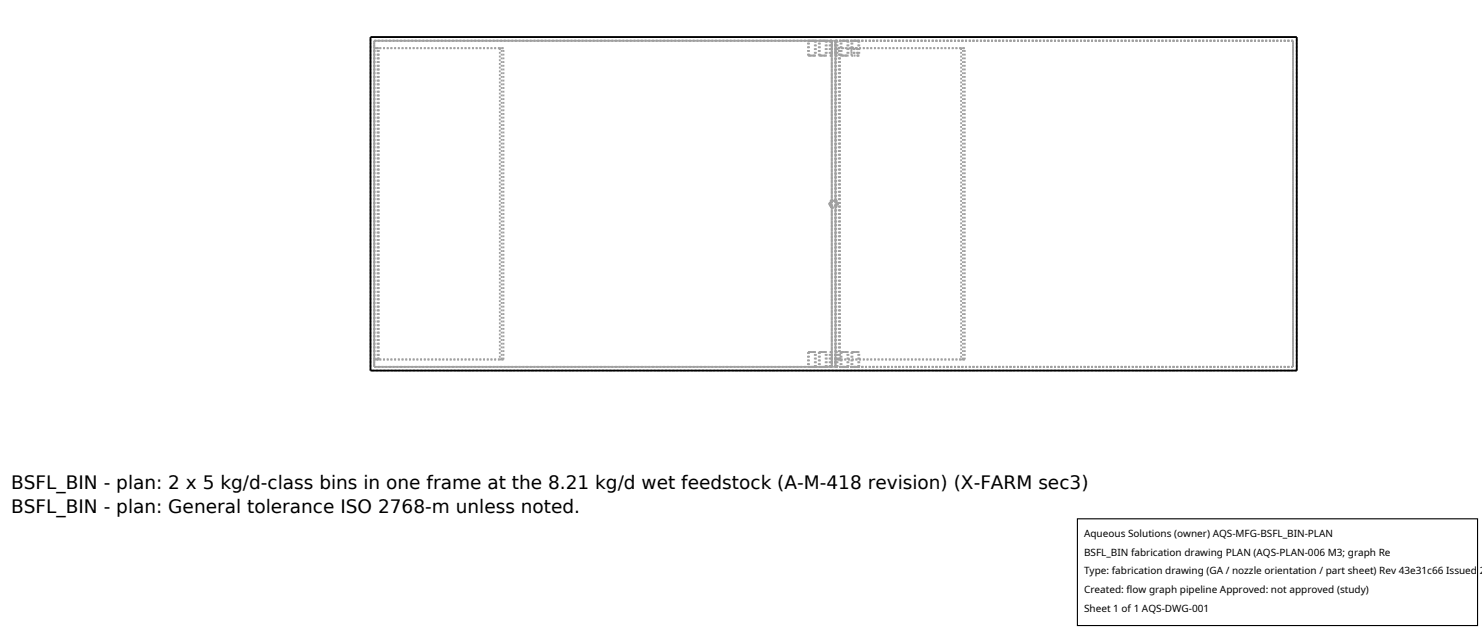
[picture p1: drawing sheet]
<svg xmlns="http://www.w3.org/2000/svg" width="212mm" height="90mm" viewBox="0 0 212 90" stroke-linecap="round" stroke-linejoin="round" font-family="sans-serif">
<defs><g id="words">
<g font-size="2.6">
<text x="1.6" y="69.8">BSFL_BIN - plan: 2 x 5 kg/d-class bins in one frame at the 8.21 kg/d wet feedstock (A-M-418 revision) (X-FARM sec3)</text>
<text x="1.6" y="73.3">BSFL_BIN - plan: General tolerance ISO 2768-m unless noted.</text>
</g>
<g font-size="1.4">
<text x="154.8" y="76.6">Aqueous Solutions (owner) AQS-MFG-BSFL_BIN-PLAN</text>
<text x="154.8" y="79.3">BSFL_BIN fabrication drawing PLAN (AQS-PLAN-006 M3; graph Re</text>
<text x="154.8" y="82">Type: fabrication drawing (GA / nozzle orientation / part sheet) Rev 43e31c66 Issued 2</text>
<text x="154.8" y="84.7">Created: flow graph pipeline Approved: not approved (study)</text>
<text x="154.8" y="87.4">Sheet 1 of 1 AQS-DWG-001</text>
</g>
</g></defs>
<g fill="none" stroke="#a0a0a0" stroke-width=".26" stroke-dasharray=".3 .3" stroke-linecap="butt">
<path d="M53.4 5.8v1.1M53.4 6.9h.5M53.4 5.8v46.6M54 6.9h-.6M54 6.9h-.1M54.1 6.9h-.6M71.4 6.9h.2M71.4 6.9v44.4M71.4 6.9h-17.9M71.6 6.9h.3M71.9 6.9h-17.8M115.4 5.8h1.1"/>
<path d="M115.4 7.9h1.1M115.4 7.9v-2.1M115.5 7.9h.9M115.5 7.9v-2.1M115.5 5.8h.9M116.4 7.9h-.9M116.4 5.8h-.9M116.4 5.8v2.1M116.5 5.8h-1.1M116.5 7.9h-1.1M116.5 5.8v2.1M116.9 5.8h1.2"/>
<path d="M116.9 7.9h1.2M116.9 7.9v-2.1M117.1 7.9h.8M117.1 7.9v-2.1M117.1 5.8h.8M117.9 7.9h-.8M117.9 5.8h-.8M117.9 5.8v2.1M118.1 5.8h-1.2M118.1 7.9h-1.2M118.1 5.8v2.1M118.5 5.8h.3"/>
<path d="M118.5 7.9h.3M118.5 5.8v2.1M118.6 7.9h.2M118.6 5.8h.2M118.6 5.8v2.1M118.8 5.8h-65.4M118.8 5.8v22.8M118.8 5.8h-.3M118.8 5.8v2.1M118.8 7.9h-.3M118.8 7.9h-.2M118.8 5.8h-.2"/>
<path d="M119.3 5.8h-.5M119.3 6.9h.5M119.3 5.8v1.1M119.3 5.8h.3M119.3 7.9h.3M119.3 5.8v2.1M119.3 7.9h.2M119.3 5.8h.2M119.3 5.8v22.8M119.5 7.9h-.2M119.5 5.8h-.2M119.5 5.8v2.1"/>
<path d="M119.6 5.8h-.3M119.6 7.9h-.3M119.6 5.8v2.1M119.9 6.9h-.1M119.9 6.9h-.6M120 6.9h-.6M120 5.8h1.2M120 7.9h1.2M120 7.9v-2.1M120.2 7.9h.8M120.2 7.9v-2.1M120.2 5.8h.8"/>
<path d="M121 7.9h-.8M121 5.8h-.8M121 5.8v2.1M121.2 5.8h-1.2M121.2 7.9h-1.2M121.2 5.8v2.1M121.6 5.8h1.1M121.6 7.9h.3M121.6 7.9v-2.1M121.6 6.9h.4M121.6 6.9v1M121.6 6.9h-2.2"/>
<path d="M121.7 6.9h.3M121.7 6.9v-1.1M121.7 5.8h.9M121.9 6.9v1M122 6.9v1M122 6.9h-2M122.4 7.9h.1M122.4 7.9h.2M122.4 6.9h-.7M122.4 6.9v1M122.4 6.9h-.4M122.5 6.9h-.6"/>
<path d="M122.5 6.9v1M122.5 7.9h.2M122.6 7.9h-.6M122.6 5.8h-.9M122.6 5.8v2.1M122.7 5.8h-1.1M122.7 7.9h-.7M122.7 5.8v2.1M137.3 6.9h-15.4M137.3 6.9h.2M137.3 6.9v44.4M137.5 6.9h.3"/>
<path d="M137.8 6.9h-15.3M184.7 5.8h-131.3M184.7 5.8h-65.4M184.7 5.8v46.6M185.2 5.3h-132.3M118.5 29.1l.1 .3 .2 .2M118.5 29.1l.1-.4 .4-.2 .4 .2 .2 .4-.1 .4-.4 .2-.4-.2-.2-.4M118.6 29.1l.2-.3 .3-.1 .3 .1 .1 .3-.1 .3-.3 .1-.3-.1-.2-.3M118.6 29.1l.2 .3M118.8 29.6v22.8M118.8 28.6l-.2 .2-.1 .3M118.8 29.6h.5"/>
<path d="M118.8 28.8l-.2 .3M118.8 29.4l.3 .1 .2-.1M118.8 29.4v-.6M118.8 28.8v.6M118.8 28.6v-22.8M118.8 28.6l-.2 .2-.1 .3 .1 .3 .2 .2M118.8 29.6v-.2M118.8 28.8l-.2 .3 .2 .3M118.8 28.8v-.2M118.8 29.6l-.2-.2-.1-.3 .1-.3 .2-.2M118.8 28.6v.2M118.8 29.4l-.2-.3 .2-.3"/>
<path d="M118.8 29.4v.2M119.3 28.6h-.5M119.3 28.6l.3 .3v.2v.3l-.3 .2M119.3 28.8l-.2-.1-.3 .1M119.3 28.8l.2 .3-.2 .3M119.3 29.4v-.6M119.3 28.6v-21.7M119.3 28.6v-22.8M119.3 28.6l.2 .2 .1 .3v.3l-.3 .2M119.3 29.6h.1M119.3 28.6v.2M119.3 29.4v.2"/>
<path d="M119.3 29.4h.1M119.3 28.8v.6M119.3 29.6v22.8M119.3 28.8v-.2M119.3 29.6v-.2M119.3 29.4l.2-.3-.2-.3M119.3 29.6l.2-.2 .1-.3v-.3l-.3-.2M119.4 28.6v-21.7M119.4 28.6l.2 .5-.2 .5M119.4 28.6h-.1M119.4 28.8l.1 .3-.1 .3M119.4 28.8h-.1"/>
<path d="M119.4 29.4v-.6M52.9 52.9v-47.6M53.4 52.4v-46.6M53.4 51.3v1.1M53.4 51.3h.5M53.4 51.3v-44.4M53.5 51.3v-44.4M53.9 51.3v-44.4M54 51.3v-44.4M54 51.3h-.6M54 51.3h-.1M54.1 51.3v-44.4"/>
<path d="M54.1 51.3h-.6M71.4 51.3h.2M71.4 51.3h-17.9M71.6 51.3v-44.4M71.6 51.3h.3M71.9 51.3h-17.8M71.9 51.3v-44.4M115.4 52.4h1.1M115.4 50.3h1.1M115.4 50.3v2.1M115.5 50.3h.9M115.5 50.3v2.1"/>
<path d="M115.5 52.4h.9M116.4 50.3h-.9M116.4 52.4h-.9M116.4 52.4v-2.1M116.5 52.4h-1.1M116.5 50.3h-1.1M116.5 52.4v-2.1M116.9 52.4h1.2M116.9 50.3h1.2M116.9 50.3v2.1M117.1 50.3h.8M117.1 50.3v2.1"/>
<path d="M117.1 52.4h.8M117.9 50.3h-.8M117.9 52.4h-.8M117.9 52.4v-2.1M118.1 52.4h-1.2M118.1 50.3h-1.2M118.1 52.4v-2.1M118.5 52.4h.3M118.5 50.3h.3M118.5 52.4v-2.1M118.6 50.3h.2M118.6 52.4h.2"/>
<path d="M118.6 52.4v-2.1M118.8 52.4h-65.4M118.8 52.4v-22.8M118.8 52.4h-.3M118.8 50.3h-.3M118.8 52.4v-2.1M118.8 50.3h-.2M118.8 52.4h-.2M119.3 52.4v-22.8M119.3 52.4h-.5M119.3 51.3v-21.7M119.3 51.3v1.1"/>
<path d="M119.3 51.3h.5M119.3 52.4h.3M119.3 50.3h.3M119.3 52.4v-2.1M119.3 50.3h.2M119.3 52.4h.2M119.4 51.3v-21.7M119.5 50.3h-.2M119.5 52.4h-.2M119.5 52.4v-2.1M119.6 52.4h-.3M119.6 50.3h-.3"/>
<path d="M119.6 52.4v-2.1M119.8 51.3v-44.4M119.9 51.3h-.1M119.9 51.3h-.6M119.9 51.3v-44.4M120 51.3v-44.4M120 51.3h-.6M120 52.4h1.2M120 50.3h1.2M120 50.3v2.1M120.2 50.3h.8M120.2 50.3v2.1"/>
<path d="M120.2 52.4h.8M121 50.3h-.8M121 52.4h-.8M121 52.4v-2.1M121.2 52.4h-1.2M121.2 50.3h-1.2M121.2 52.4v-2.1M121.6 52.4h1.1M121.6 50.3h1.1M121.6 50.3v2.1M121.7 50.3h.9M121.7 50.3v2.1"/>
<path d="M121.7 52.4h.9M122.6 50.3h-.9M122.6 52.4h-.9M122.6 52.4v-2.1M122.7 52.4h-1.1M122.7 50.3h-1.1M122.7 52.4v-2.1M137.3 51.3h-17.9M137.3 51.3h.2M137.5 51.3h.3M137.5 51.3v-44.4M137.8 51.3h-17.8"/>
<path d="M137.8 51.3v-44.4M184.7 52.4v-46.6M184.7 52.4h-131.3M184.7 52.4h-65.4M185.2 52.9v-47.6M185.2 52.9h-132.3"/>
</g>
<path d="M52.9 5.3h132.3v47.6h-132.3z" fill="none" stroke="#000" stroke-width=".26"/>
<path d="M153.9 74.1h57.1v15.2h-57.1z" fill="#fff" stroke="#000" stroke-width=".16"/>
<use href="#words"/>
</svg>
